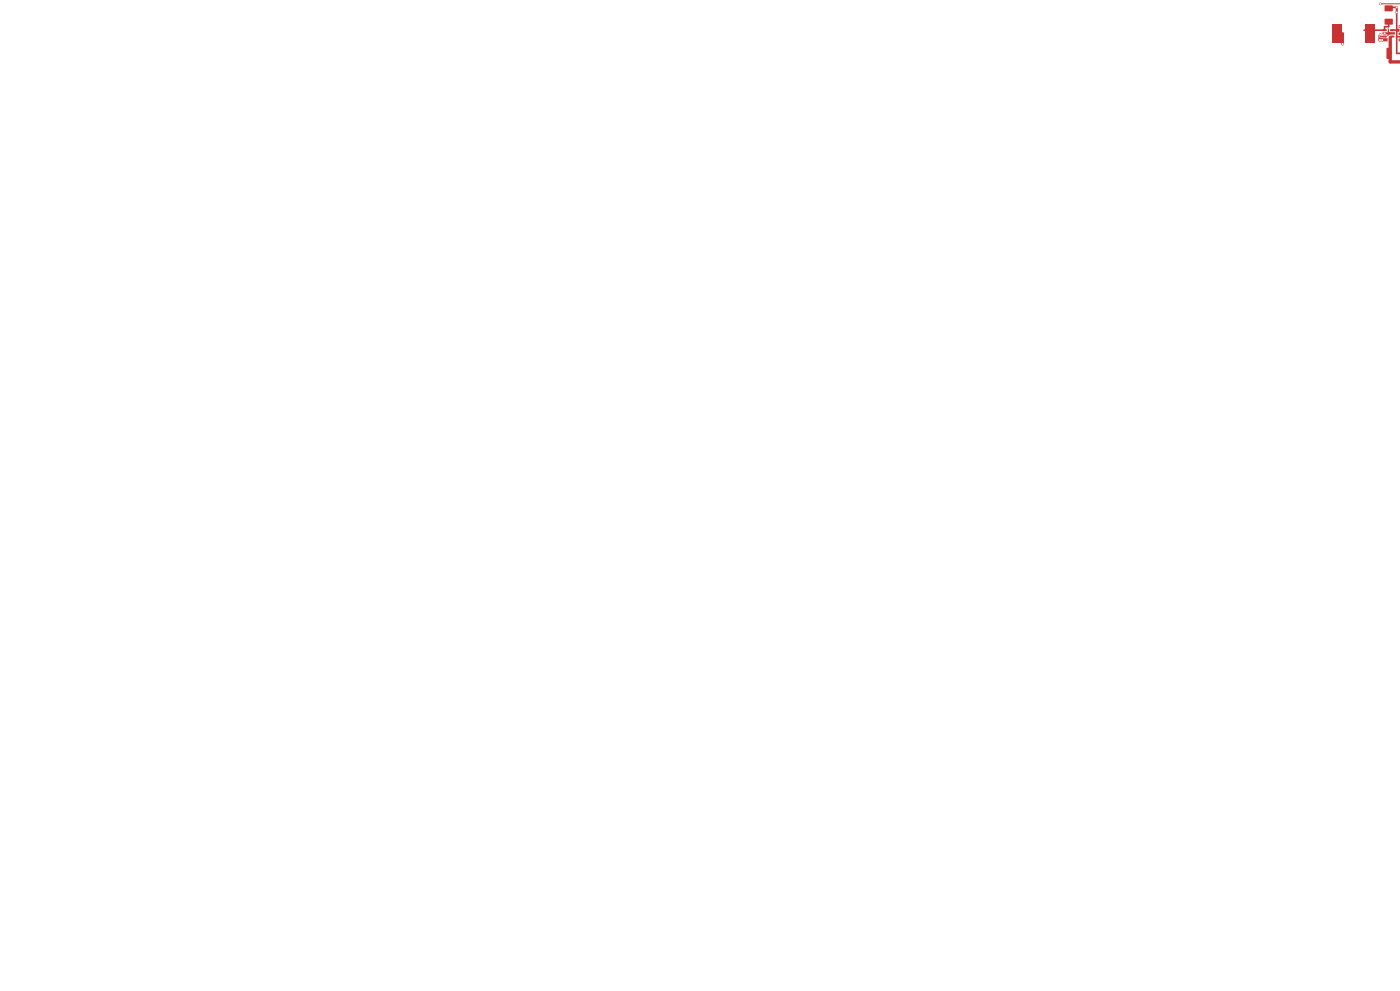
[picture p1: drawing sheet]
<svg xmlns="http://www.w3.org/2000/svg" width="420mm" height="297mm" viewBox="0 0 420 297" stroke-linecap="round" stroke-linejoin="round" font-family="sans-serif">
<g fill="#c83434">
<path d="M409.5 7.3h2.9v5.4h-2.9z"/>
<path d="M399.6 7.3h2.9v5.4h-2.9z"/>
<path d="M414.7 8.8h1.2l.1 .5h-1.2z"/>
<path d="M414.7 9.7h1.2l.1 .5-1.2 .1z"/>
<path d="M414.7 10.7h1.2l.1 .5h-1.2z"/>
<path d="M417 10.7h1.2l.1 .5h-1.2z"/>
<path d="M417 8.8h1.2l.1 .5h-1.2z"/>
<path d="M415.4 1.7h2.4v1.6h-2.4z"/>
<path d="M415.4 5.7h2.4v1.6h-2.4z"/>
<path d="M416 14.4l1.1 .1-.1 3.2-1.1-.2z"/>
<path d="M419 8.6h.8v.9h-.8z"/>
</g>
<g fill="#c83434" stroke="#c83434" stroke-width=".3">
<path d="M419.9 7.8l.1 .4z"/>
<path d="M420 11.8v.5z"/>
<circle cx="402.8" cy="13.2" r=".25"/>
<circle cx="414" cy="12" r=".25"/>
<circle cx="415.4" cy="10" r=".25"/>
<circle cx="414.7" cy="12" r=".25"/>
<circle cx="414.1" cy="1.1" r=".25"/>
<circle cx="414.1" cy="10.3" r=".25"/>
<circle cx="419" cy="3.7" r=".25"/>
<circle cx="419" cy="2.2" r=".25"/>
</g>
<path d="M416.6 6.5v1.5h-1.2v1.1h-6.2M416.6 2.5v-.3h2.4v13.8h1M417.6 9.1h1.4M419 11h1" fill="none" stroke="#c83434" stroke-width=".5"/>
<path d="M402.8 10v3.2" fill="none" stroke="#c83434" stroke-width=".8"/>
<path d="M414.1 10.4v.6h1.3M414.1 1.2h5.9" fill="none" stroke="#c83434" stroke-width=".3"/>
<path d="M417.1 11.3v7.3h2.9" fill="none" stroke="#c83434" stroke-width="1"/>
<g fill="#c83434">
<path d="M413.5 10.5l.5 .8 .8 .2 1.4-.1v1h-2.7z"/>
<path d="M420 7.6v4.8h-.4v-.8l.4-.1z"/>
<path d="M416.3 8.6h.4v.7l.2 .3 1.5 .1v.6l-1.4 .1-.7 .4-.2-.3 .2-.3h-.9v-.4h.9z"/>
<path d="M419.6 7.6h.4v2.8h-.4v-.5l.4-.2v-.3v.4v-1.5v.4v-.3l-.4-.2z"/>
</g>
<g fill="#fff" stroke="#fff" stroke-width=".3">
<path d="M420 7.9v.3z"/>
<circle cx="402.8" cy="13.2" r=".15"/>
<circle cx="414" cy="12" r=".15"/>
<circle cx="415.4" cy="10" r=".15"/>
<circle cx="414.7" cy="12" r=".15"/>
<circle cx="414.1" cy="1.2" r=".15"/>
<circle cx="414.1" cy="10.4" r=".15"/>
<circle cx="419" cy="3.7" r=".15"/>
<circle cx="419" cy="2.2" r=".15"/>
</g>
</svg>
